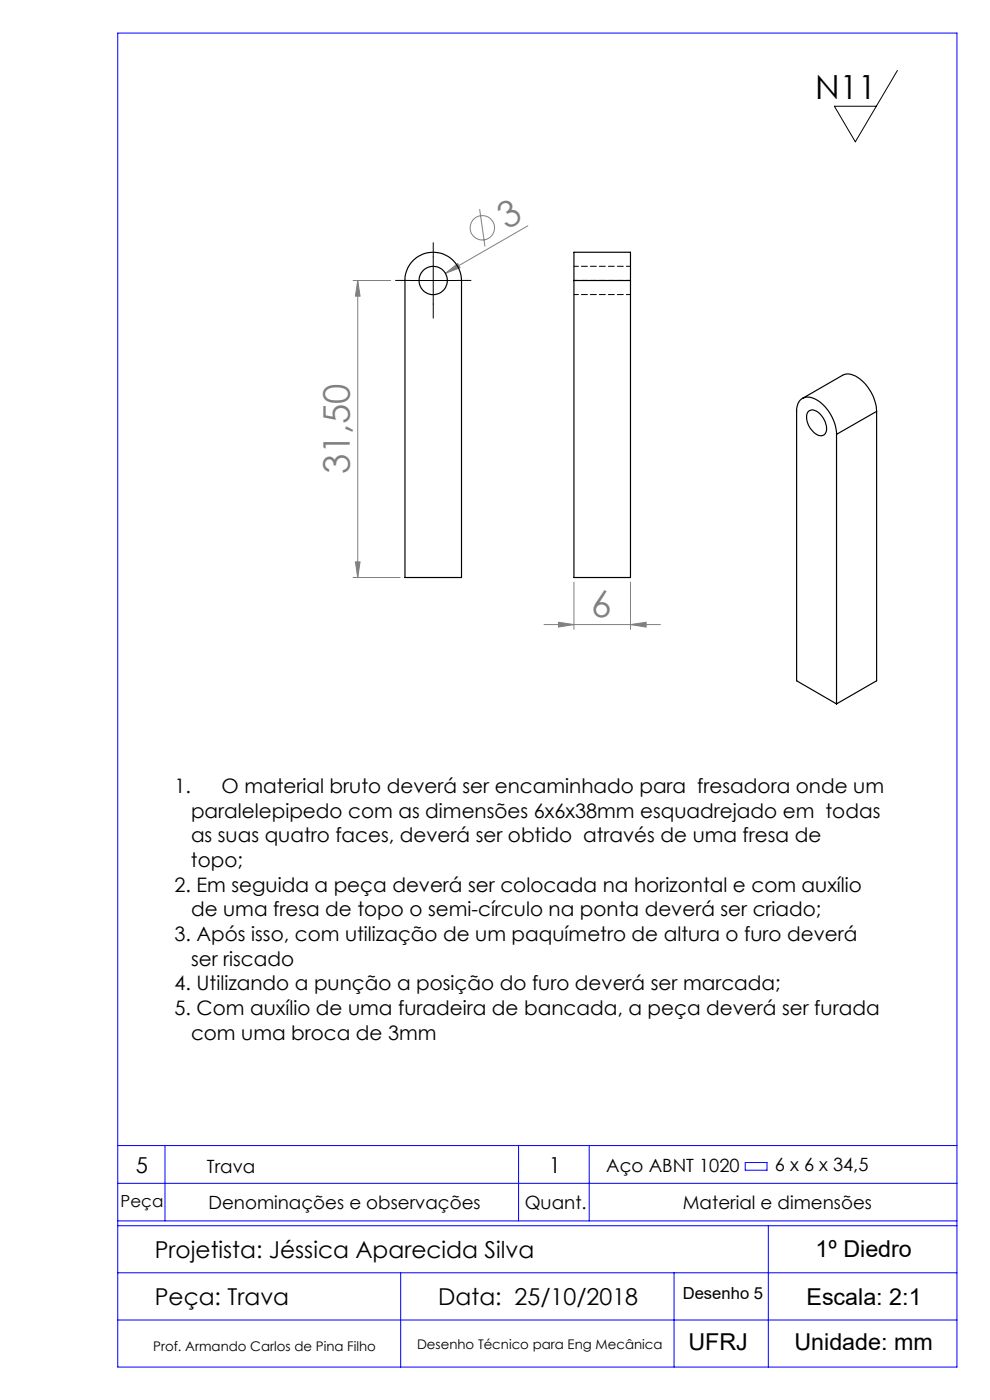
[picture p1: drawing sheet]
<svg xmlns="http://www.w3.org/2000/svg" width="210mm" height="297mm" viewBox="0 0 210 297" stroke-linecap="round" stroke-linejoin="round" font-family="sans-serif">
<defs><g id="words">
<g font-size="7.8" fill="#808080">
<text x="107.5" y="48.7" transform="rotate(-30 107.5 48.7)">3</text>
<text x="74.2" y="100.7" transform="rotate(-90 74.2 100.7)">31,50</text>
<text x="125.4" y="130.8">6</text>
</g>
<text font-size="7.1" x="172.9" y="21">N11</text>
<g font-size="4.9">
<text x="32.8" y="266.8">Projetista: Jéssica Aparecida Silva</text>
<text x="173" y="266.8">1º Diedro</text>
<text x="32.8" y="276.9">Peça: Trava</text>
<text x="93" y="276.9">Data: 25/10/2018</text>
<text x="171.1" y="276.9">Escala: 2:1</text>
<text x="146" y="286.5">UFRJ</text>
<text x="168.5" y="286.5">Unidade: mm</text>
</g>
<g font-size="4.7">
<text x="28.8" y="248.8">5</text>
<text x="116.4" y="248.8">1</text>
</g>
<g font-size="4.2">
<text x="37" y="168.3">1.</text>
<text x="40.5" y="173.5">paralelepipedo com as dimensões 6x6x38mm esquadrejado em todas</text>
<text x="47" y="168.3">O material bruto deverá ser encaminhado para fresadora onde um</text>
<text x="40.5" y="178.7">as suas quatro faces, deverá ser obtido através de uma fresa de</text>
<text x="40.5" y="184">topo;</text>
<text x="37" y="189.2">2. Em seguida a peça deverá ser colocada na horizontal e com auxílio</text>
<text x="40.5" y="194.4">de uma fresa de topo o semi-círculo na ponta deverá ser criado;</text>
<text x="37" y="199.7">3. Após isso, com utilização de um paquímetro de altura o furo deverá</text>
<text x="40.5" y="204.9">ser riscado</text>
<text x="37" y="210.1">4. Utilizando a punção a posição do furo deverá ser marcada;</text>
<text x="37" y="215.4">5. Com auxílio de uma furadeira de bancada, a peça deverá ser furada</text>
<text x="40.5" y="220.6">com uma broca de 3mm</text>
</g>
<g font-size="3.9">
<text x="43.9" y="248.8">Trava</text>
<text x="128.6" y="248.6">Aço ABNT 1020</text>
<text x="164.4" y="248.3">6 x 6 x 34,5</text>
<text x="44.2" y="256.6">Denominações e observações</text>
<text x="111.3" y="256.6">Quant.</text>
<text x="144.8" y="256.6">Material e dimensões</text>
</g>
<g font-size="3.5">
<text x="25.6" y="256">Peça</text>
<text x="144.8" y="275.5">Desenho 5</text>
</g>
<g font-size="2.8">
<text x="32.5" y="286.5">Prof. Armando Carlos de Pina Filho</text>
<text x="88.5" y="286.2">Desenho Técnico para Eng Mecânica</text>
</g>
</g></defs>
<g fill="none" stroke="#808080" stroke-width=".21">
<path d="M74.9 59.5h8M75.9 59.5v63M75.9 59.5l.5 3.3h-1zM94.5 58l2.6-2.1 .5 .9zM101.7 44.4l1.2 7.9M112 47.9l-17.5 10.1M75.4 119.2h1l-.5 3.3zM74.9 122.5h10M115.4 132.5h24.7M118.5 132l3.2 .5-3.2 .5zM121.7 123.5v10M133.7 132.5l3.4-.5v1z"/>
<path d="M133.7 123.5v10"/>
<circle cx="102.3" cy="48.3" r="2.59"/>
</g>
<path d="M86.9 59.5h-3M91.9 54.5v-3M96.9 59.5h3M91.9 64.5v3" fill="none" stroke="#000" stroke-width=".21" stroke-dasharray="15.2 1.3 1.3 1.3"/>
<path d="M190.4 15l-9 15.1-4.4-7.6h8.9M86.9 59.5h10M91.9 54.5v10" fill="none" stroke="#000" stroke-width=".21"/>
<g fill="none" stroke="#00f" stroke-width=".21">
<path d="M25 7h178v283h-178zM25 259h178M25 251h178M25 243h178M35 243v16M110 243v16M125 243v16M158.1 246.6h4.6v1.6h-4.6zM25 270h178M25 260h178M85 270v20M143 270v20"/>
<path d="M163 260v30M25 280h178"/>
</g>
<g fill="#808080">
<path d="M94.5 58l2.6-2.1 .5 .9z"/>
<path d="M118.5 132l3.2 .5-3.2 .5zM133.7 132.5l3.4-.5v1z"/>
<path d="M75.9 59.5l.5 3.3h-1zM75.4 119.2h1l-.5 3.3z"/>
</g>
<g fill="none" stroke="#000" stroke-width=".25">
<path d="M87.5 55.5a6 6 0 0 1 6.6-1.6 6 6 0 0 1 3.8 5.6v63h-12v-63a6 6 0 0 1 1.6-4zM121.7 59.5v-6h12v6M121.7 59.5v63h12v-63M121.7 59.5h12M170.2 84.5l8.5-4.9a3.9 3.9 0 0 1 4.4 1.4 9.6 9.6 0 0 1 2.8 6.3M171.5 87.3a1.76 1.76 0 0 1 2.5 .6 4.1 4.1 0 0 1 1.2 3.9 1.37 1.37 0 0 1-2.3 .1 4.1 4.1 0 0 1-1.6-4.4zM177.4 92.1a8.8 8.8 0 0 0-5.2-7.7 2.4 2.4 0 0 0-3.2 2.4v57.6l8.4 4.9M177.4 92.1v57.2M185.9 87.3l-8.5 4.8M185.9 87.3v57.1l-8.5 4.9"/>
<circle cx="91.9" cy="59.5" r="3"/>
</g>
<path d="M133.8 59.5h-12M133.8 56.5h-12M121.8 62.5h12" fill="none" stroke="#000" stroke-width=".21" stroke-dasharray="1.3 .6" stroke-dashoffset=".3"/>
<use href="#words"/>
</svg>
